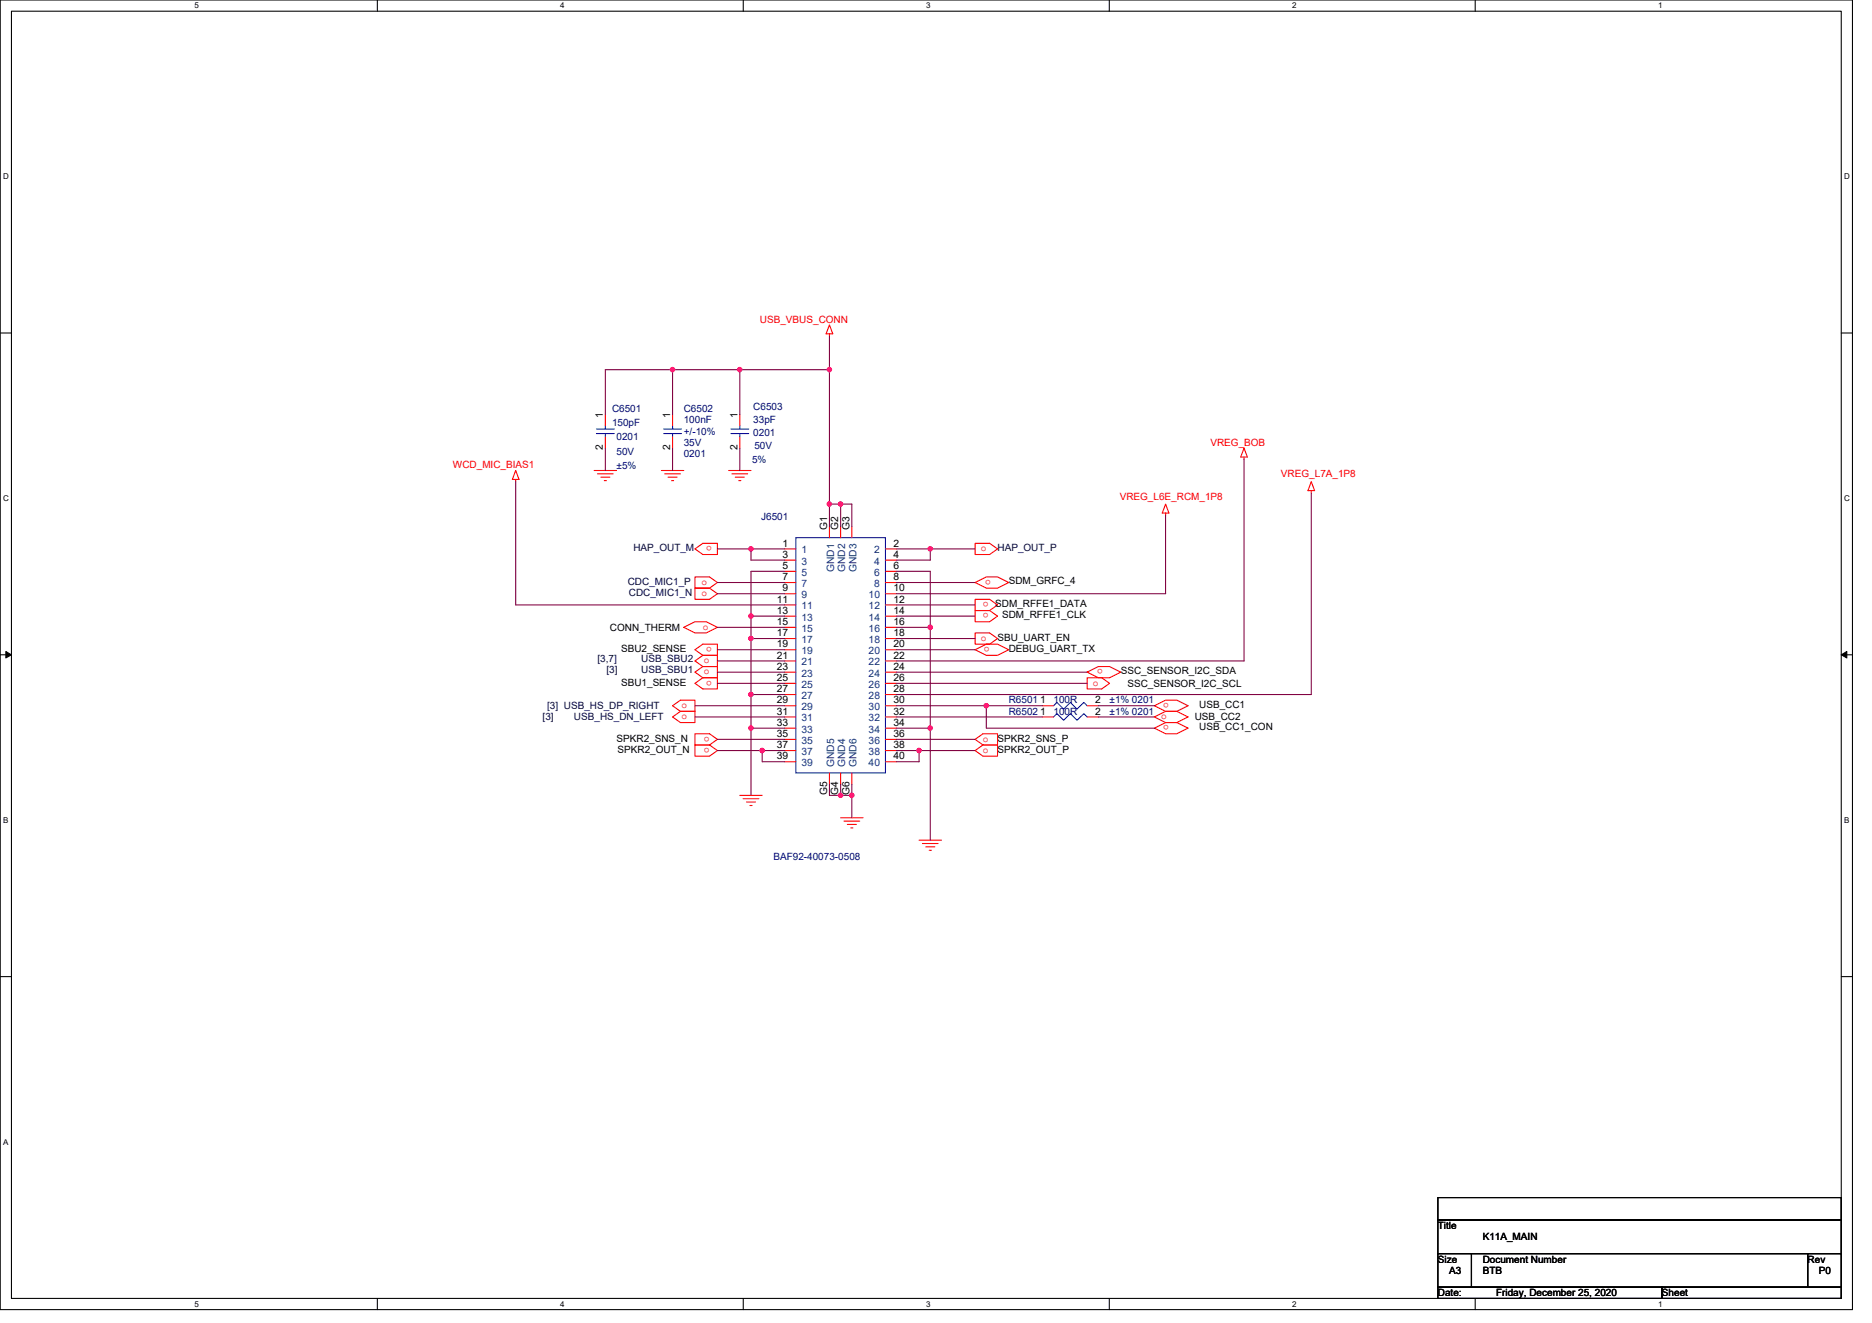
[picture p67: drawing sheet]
<svg xmlns="http://www.w3.org/2000/svg" width="297mm" height="210mm" viewBox="0 0 297 210" stroke-linecap="round" stroke-linejoin="round" font-family="sans-serif">
<defs><g id="words">
<g font-size="1.6" fill="#f00">
<text x="120.6" y="51.2">USB_VBUS_CONN</text>
<text x="192.1" y="70.8">VREG_BOB</text>
<text x="71.9" y="74.3">WCD_MIC_BIAS1</text>
<text x="203.3" y="75.7">VREG_L7A_1P8</text>
<text x="177.7" y="79.3">VREG_L6E_RCM_1P8</text>
<text x="112.9" y="86.7" transform="rotate(180 112.9 86.7)">o</text>
<text x="155.6" y="87.5">o</text>
<text x="111.3" y="92.8">o</text>
<text x="111.3" y="94.6">o</text>
<text x="156.9" y="95.6" transform="rotate(180 156.9 95.6)">o</text>
<text x="157.2" y="92" transform="rotate(180 157.2 92)">o</text>
<text x="111.5" y="99.9">o</text>
<text x="155.6" y="101.7">o</text>
<text x="156.9" y="97.4" transform="rotate(180 156.9 97.4)">o</text>
<text x="111.7" y="105.3">o</text>
<text x="111.7" y="107">o</text>
<text x="112.9" y="102.7" transform="rotate(180 112.9 102.7)">o</text>
<text x="157" y="102.7" transform="rotate(180 157 102.7)">o</text>
<text x="175" y="106.3" transform="rotate(180 175 106.3)">o</text>
<text x="108.1" y="112.4">o</text>
<text x="112.9" y="108" transform="rotate(180 112.9 108)">o</text>
<text x="173.4" y="108.8">o</text>
<text x="185.5" y="111.6" transform="rotate(180 185.5 111.6)">o</text>
<text x="108.1" y="114.2">o</text>
<text x="112.6" y="116.9" transform="rotate(180 112.6 116.9)">o</text>
<text x="112.6" y="118.7" transform="rotate(180 112.6 118.7)">o</text>
<text x="156" y="117.7">o</text>
<text x="156" y="119.5">o</text>
<text x="184.2" y="114.2">o</text>
<text x="185.5" y="115.1" transform="rotate(180 185.5 115.1)">o</text>
</g>
<g font-size="1.6" fill="#000080">
<text x="97.1" y="65.4">C6501</text>
<text x="108.5" y="65.4">C6502</text>
<text x="119.5" y="65.1">C6503</text>
<text x="97.1" y="67.6">150pF</text>
<text x="97.8" y="69.9">0201</text>
<text x="108.5" y="67.2">100nF</text>
<text x="108.5" y="70.8">35V</text>
<text x="108.5" y="69">+/-10%</text>
<text x="119.5" y="67.2">33pF</text>
<text x="119.5" y="69.2">0201</text>
<text x="119.7" y="71.3">50V</text>
<text x="97.8" y="72.2">50V</text>
<text x="97.8" y="74.5">±5%</text>
<text x="108.5" y="72.5">0201</text>
<text x="119.3" y="73.4">5%</text>
<text x="120.8" y="82.5">J6501</text>
<text x="160.1" y="113.4">R6502</text>
<text x="160.1" y="111.7">R6501</text>
<text x="167.2" y="113.4">100R</text>
<text x="167.2" y="111.7">100R</text>
<text x="176.1" y="113.4">±1% 0201</text>
<text x="176.1" y="111.7">±1% 0201</text>
<text x="122.7" y="136.5">BAF92-40073-0508</text>
</g>
<g font-size="1.6">
<text x="95.7" y="71.5" transform="rotate(-90 95.7 71.5)">2</text>
<text x="95.7" y="66.3" transform="rotate(-90 95.7 66.3)">1</text>
<text x="106.3" y="71.5" transform="rotate(-90 106.3 71.5)">2</text>
<text x="106.3" y="66.3" transform="rotate(-90 106.3 66.3)">1</text>
<text x="117" y="71.5" transform="rotate(-90 117 71.5)">2</text>
<text x="117" y="66.3" transform="rotate(-90 117 66.3)">1</text>
<text x="124.1" y="86.7">1</text>
<text x="124.1" y="88.5">3</text>
<text x="131.2" y="84.1" transform="rotate(-90 131.2 84.1)">G1</text>
<text x="133" y="84.1" transform="rotate(-90 133 84.1)">G2</text>
<text x="134.8" y="84.1" transform="rotate(-90 134.8 84.1)">G3</text>
<text x="141.7" y="86.7">2</text>
<text x="141.7" y="88.5">4</text>
<text x="123.3" y="95.6">11</text>
<text x="124.1" y="90.3">5</text>
<text x="124.1" y="92.1">7</text>
<text x="124.1" y="93.9">9</text>
<text x="141.7" y="90.3">6</text>
<text x="141.7" y="92.1">8</text>
<text x="141.7" y="93.9">10</text>
<text x="141.7" y="95.6">12</text>
<text x="160.1" y="92.6">SDM_GRFC_4</text>
<text x="96.8" y="100.1">CONN_THERM</text>
<text x="123.3" y="97.4">13</text>
<text x="123.3" y="99.2">15</text>
<text x="123.3" y="101">17</text>
<text x="141.7" y="97.4">14</text>
<text x="141.7" y="99.2">16</text>
<text x="141.7" y="101">18</text>
<text x="157.9" y="96.4">SDM_RFFE1_DATA</text>
<text x="158.3" y="101.7">SBU_UART_EN</text>
<text x="159" y="98.1">SDM_RFFE1_CLK</text>
<text x="98.5" y="103.5">SBU2_SENSE</text>
<text x="123.3" y="102.7">19</text>
<text x="123.3" y="104.5">21</text>
<text x="123.3" y="106.3">23</text>
<text x="141.7" y="102.7">20</text>
<text x="141.7" y="104.5">22</text>
<text x="141.7" y="106.3">24</text>
<text x="160.1" y="103.5">DEBUG_UART_TX</text>
<text x="177.8" y="107">SSC_SENSOR_I2C_SDA</text>
<text x="98.5" y="108.8">SBU1_SENSE</text>
<text x="123.3" y="108.1">25</text>
<text x="123.3" y="109.9">27</text>
<text x="123.3" y="111.6">29</text>
<text x="123.3" y="113.4">31</text>
<text x="141.7" y="108.1">26</text>
<text x="141.7" y="109.9">28</text>
<text x="141.7" y="111.6">30</text>
<text x="141.7" y="113.4">32</text>
<text x="165" y="113.4">1</text>
<text x="165" y="111.6">1</text>
<text x="173.8" y="113.4">2</text>
<text x="173.8" y="111.6">2</text>
<text x="178.9" y="109">SSC_SENSOR_I2C_SCL</text>
<text x="190.3" y="112.4">USB_CC1</text>
<text x="97.8" y="117.7">SPKR2_SNS_N</text>
<text x="98" y="119.5">SPKR2_OUT_N</text>
<text x="123.3" y="115.2">33</text>
<text x="123.3" y="117">35</text>
<text x="123.3" y="118.7">37</text>
<text x="141.7" y="115.2">34</text>
<text x="141.7" y="117">36</text>
<text x="141.7" y="118.7">38</text>
<text x="158.3" y="117.7">SPKR2_SNS_P</text>
<text x="158.3" y="119.5">SPKR2_OUT_P</text>
<text x="189.6" y="114.3">USB_CC2</text>
<text x="190.3" y="115.9">USB_CC1_CON</text>
<text x="123.3" y="120.5">39</text>
<text x="141.7" y="120.5">40</text>
<text x="131.2" y="126.1" transform="rotate(-90 131.2 126.1)">G5</text>
<text x="133" y="126.1" transform="rotate(-90 133 126.1)">G4</text>
<text x="134.8" y="126.1" transform="rotate(-90 134.8 126.1)">G6</text>
<text x="228.2" y="195.1">Title</text>
<text x="235.3" y="196.8">K11A_MAIN</text>
<text x="228.2" y="200.4">Size</text>
<text x="229.9" y="202.2">A3</text>
<text x="235.3" y="200.4">Document Number</text>
<text x="235.3" y="202.2">BTB</text>
<text x="286.8" y="200.4">Rev</text>
<text x="288.6" y="202.2">P0</text>
<text x="228.2" y="205.7">Date:</text>
<text x="237.4" y="205.7">Friday, December 25, 2020</text>
<text x="263.7" y="205.7">Sheet</text>
</g>
<g font-size="1.6" fill="#000040">
<text x="100.5" y="87.5">HAP_OUT_M</text>
<text x="158.3" y="87.5">HAP_OUT_P</text>
<text x="99.6" y="92.8">CDC_MIC1_P</text>
<text x="99.8" y="94.6">CDC_MIC1_N</text>
<text x="94.8" y="105.1">[3,7]</text>
<text x="96.2" y="106.8">[3]</text>
<text x="101.7" y="105.1">USB_SBU2</text>
<text x="101.7" y="106.8">USB_SBU1</text>
<text x="86.8" y="112.5">[3] USB_HS_DP_RIGHT</text>
<text x="86.1" y="114.3">[3]</text>
<text x="91.1" y="114.3">USB_HS_DN_LEFT</text>
</g>
<g font-size="1.6" fill="#004080">
<text x="127.2" y="87.8">1</text>
<text x="127.2" y="89.6">3</text>
<text x="138.7" y="87.8">2</text>
<text x="138.7" y="89.6">4</text>
<text x="127.2" y="91.4">5</text>
<text x="127.2" y="93.2">7</text>
<text x="127.2" y="95">9</text>
<text x="132.4" y="90.8" transform="rotate(-90 132.4 90.8)">GND1</text>
<text x="134.1" y="90.8" transform="rotate(-90 134.1 90.8)">GND2</text>
<text x="135.9" y="90.8" transform="rotate(-90 135.9 90.8)">GND3</text>
<text x="137.8" y="95">10</text>
<text x="138.7" y="91.4">6</text>
<text x="138.7" y="93.2">8</text>
<text x="127.2" y="96.7">11</text>
<text x="127.2" y="98.5">13</text>
<text x="127.2" y="100.3">15</text>
<text x="137.8" y="96.7">12</text>
<text x="137.8" y="98.5">14</text>
<text x="137.8" y="100.3">16</text>
<text x="127.2" y="102.1">17</text>
<text x="127.2" y="103.8">19</text>
<text x="127.2" y="105.6">21</text>
<text x="127.2" y="107.4">23</text>
<text x="137.8" y="102.1">18</text>
<text x="137.8" y="103.8">20</text>
<text x="137.8" y="105.6">22</text>
<text x="137.8" y="107.4">24</text>
<text x="127.2" y="109.2">25</text>
<text x="127.2" y="111">27</text>
<text x="127.2" y="112.7">29</text>
<text x="137.8" y="109.2">26</text>
<text x="137.8" y="111">28</text>
<text x="137.8" y="112.7">30</text>
<text x="127.2" y="114.5">31</text>
<text x="127.2" y="116.3">33</text>
<text x="127.2" y="118.1">35</text>
<text x="127.2" y="119.8">37</text>
<text x="137.8" y="114.5">32</text>
<text x="137.8" y="116.3">34</text>
<text x="137.8" y="118.1">36</text>
<text x="137.8" y="119.8">38</text>
<text x="127.2" y="121.6">39</text>
<text x="132.4" y="121.8" transform="rotate(-90 132.4 121.8)">GND5</text>
<text x="134.1" y="121.8" transform="rotate(-90 134.1 121.8)">GND4</text>
<text x="135.9" y="121.8" transform="rotate(-90 135.9 121.8)">GND6</text>
<text x="137.8" y="121.6">40</text>
</g>
<g font-size="1.3">
<text x="30.8" y="1.3">5</text>
<text x="88.9" y="1.3">4</text>
<text x="147" y="1.3">3</text>
<text x="205" y="1.3">2</text>
<text x="263.1" y="1.3">1</text>
<text x=".5" y="28.4">D</text>
<text x="292.6" y="28.4">D</text>
<text x=".5" y="79.5">C</text>
<text x="292.6" y="79.5">C</text>
<text x=".5" y="130.6">B</text>
<text x="292.6" y="130.6">B</text>
<text x=".5" y="181.7">A</text>
<text x="30.8" y="207.4">5</text>
<text x="88.9" y="207.4">4</text>
<text x="147" y="207.4">3</text>
<text x="205" y="207.4">2</text>
<text x="263.1" y="207.4">1</text>
</g>
</g></defs>
<path d="M0 0h293.9v207.9h-293.9zM1.8 1.8h290.4v204.3h-290.4z" fill="none" stroke="#000" stroke-width=".17"/>
<g fill="#fff">
<path d="M30.8 .2h.7v1.4h-.7z"/>
<path d="M30.8 206.3h.7v1.4h-.7z"/>
</g>
<path d="M59.9 0v1.8M59.9 206.1v1.8" fill="none" stroke="#000" stroke-width=".17"/>
<g fill="#fff">
<path d="M88.9 .2h.7v1.4h-.7z"/>
<path d="M88.9 206.3h.7v1.4h-.7z"/>
</g>
<path d="M117.9 0v1.8M117.9 206.1v1.8" fill="none" stroke="#000" stroke-width=".17"/>
<g fill="#fff">
<path d="M147 .2h.7v1.4h-.7z"/>
<path d="M147 206.3h.7v1.4h-.7z"/>
</g>
<path d="M176 0v1.8M176 206.1v1.8" fill="none" stroke="#000" stroke-width=".17"/>
<g fill="#fff">
<path d="M205 .2h.7v1.4h-.7z"/>
<path d="M205 206.3h.7v1.4h-.7z"/>
</g>
<path d="M234.1 0v1.8M234.1 206.1v1.8" fill="none" stroke="#000" stroke-width=".17"/>
<g fill="#fff">
<path d="M263.1 .2h.7v1.4h-.7z"/>
<path d="M263.1 206.3h.7v1.4h-.7z"/>
<path d="M.5 27.3h.9v1.4h-.9z"/>
<path d="M292.6 27.3h.9v1.4h-.9z"/>
<path d="M.5 78.4h.9v1.4h-.9z"/>
<path d="M292.6 78.4h.9v1.4h-.9z"/>
</g>
<path d="M0 52.9h1.8M292.2 52.9h1.7" fill="none" stroke="#000" stroke-width=".17"/>
<g fill="#fff">
<path d="M.5 129.5h.8v1.4h-.8z"/>
<path d="M292.6 129.5h.9v1.4h-.9z"/>
</g>
<path d="M0 103.9h1.8M292.2 103.9h1.7" fill="none" stroke="#000" stroke-width=".17"/>
<path d="M.9 103.4l.9 .5-.9 .5zM292.2 103.9l.8-.5v1z" fill="#000" stroke="#000" stroke-width=".16"/>
<path d="M.5 180.5h.8v1.4h-.8z" fill="#fff"/>
<path d="M0 155h1.8M292.2 155h1.7M228.2 190.1h64v3.5h-64zM228.2 193.6h64v5.4h-64zM228.2 199h5.3v5.3h-5.3zM233.5 199h53.3v5.3h-53.3zM286.8 199h5.4v5.3h-5.4zM228.2 204.3h35.5v1.8h-35.5zM263.7 204.3h28.5v1.8h-28.5z" fill="none" stroke="#000" stroke-width=".17"/>
<g fill="none" stroke="#f00" stroke-width=".17">
<path d="M131.6 51.6l.5 1.4h-1zM131.6 53v.3M81.8 74.7l.6 1.4h-1.1zM81.8 76.1v.4M94.3 74.7h3.5M94.8 75.2h2.5M95.3 75.7h1.5M95.9 76.3h.3M96.1 65.8v1.8M96.1 69.3v1.8M104.9 74.7h3.6M105.5 75.2h2.5"/>
<path d="M106 75.7h1.4M106.5 76.3h.4M106.7 65.8v1.8M106.7 69.3v1.8M115.6 74.7h3.6M116.1 75.2h2.5M116.7 75.7h1.4M117.2 76.3h.4M117.4 65.8v1.8M117.4 69.3v1.8M197.4 71.1l.5 1.4h-1zM197.4 72.5v.4"/>
<path d="M208.1 76.5l.5 1.4h-1.1zM208.1 77.9v.3M108.5 99.6l1.8-.9h1.8l1.7 .9-1.7 .9h-1.8zM110.3 87.1l1.2-.9h2.3v1.8h-2.3zM110.3 91.6h2.3l1.2 .9-1.2 .8h-2.3zM110.3 93.3h2.3l1.2 .9-1.2 .9h-2.3zM124.5 87.1h1.8M124.5 88.9h1.8M124.5 90.7h1.8M124.5 92.5h1.8M124.5 94.2h1.8M124.5 96h1.8"/>
<path d="M124.5 97.8h1.8M124.5 99.6h1.8M131.6 83.6v1.7M133.4 83.6v1.7M135.2 83.6v1.7M140.5 87.1h1.8M140.5 88.9h1.8M140.5 90.7h1.8M140.5 92.5h1.8M140.5 94.2h1.8M140.5 96h1.8M140.5 97.8h1.8"/>
<path d="M140.5 99.6h1.8M154.7 92.5l1.8-.9h1.8l1.8 .9-1.8 .8h-1.8zM154.7 86.2h2.3l1.3 .9-1.3 .9h-2.3zM154.7 95.1h2.3l1.3 .9-1.3 .9h-2.3zM154.7 96.9h2.3l1.3 .9-1.3 .9h-2.3zM185 80l.5 1.4h-1.1zM185 81.4v.4M106.7 112l1.3-.9h2.3v1.8h-2.3zM106.7 113.8l1.3-.9h2.3v1.8h-2.3zM110.3 103.1l1.2-.9h2.3v1.8h-2.3zM110.3 108.5l1.2-.9h2.3v1.7h-2.3zM110.3 116.5h2.3l1.2 .8-1.2 .9h-2.3z"/>
<path d="M110.3 118.2h2.3l1.2 .9-1.2 .9h-2.3zM111.5 104l-1.2 .9 1.2 .9M111.5 105.8l-1.2 .9 1.2 .9M111.5 104h2.3v1.8h-2.3M111.5 105.8h2.3v1.8h-2.3M124.5 101.3h1.8M124.5 103.1h1.8M124.5 104.9h1.8M124.5 106.7h1.8M124.5 108.5h1.8M124.5 110.2h1.8M124.5 112h1.8"/>
<path d="M124.5 113.8h1.8M124.5 115.6h1.8M124.5 117.3h1.8M124.5 119.1h1.8M140.5 101.3h1.8M140.5 103.1h1.8M140.5 104.9h1.8M140.5 106.7h1.8M140.5 108.5h1.8M140.5 110.2h1.8M140.5 112h1.8M140.5 113.8h1.8"/>
<path d="M140.5 115.6h1.8M140.5 117.3h1.8M140.5 119.1h1.8M154.7 103.1l1.8-.9h1.8l1.8 .9-1.8 .9h-1.8zM154.7 117.3l1.3-.8h2.3v1.7h-2.3zM154.7 119.1l1.3-.9h2.3v1.8h-2.3zM154.7 100.5h2.3l1.3 .8-1.3 .9h-2.3zM165.4 113.8h1.8M165.4 112h1.8M172.5 107.6h2.3l1.3 .9-1.3 .8h-2.3zM172.5 106.7l1.8-.9h1.8l1.7 .9-1.7 .9h-1.8zM172.5 113.8h1.8"/>
<path d="M172.5 112h1.8M183.2 112l1.8-.9h1.7l1.8 .9-1.8 .9h-1.7zM183.2 113.8l1.8-.9h1.7l1.8 .9-1.8 .9h-1.7zM183.2 115.6l1.8-.9h1.7l1.8 .9-1.8 .9h-1.7zM117.4 126.2h3.5M117.9 126.8h2.5M118.4 127.3h1.5M119 127.8h.3M124.5 120.9h1.8M131.6 122.7v1.8M133.4 122.7v1.8M133.4 129.8h3.5"/>
<path d="M133.9 130.3h2.5M134.4 130.9h1.5M135 131.4h.3M135.2 122.7v1.8M140.5 120.9h1.8M145.8 133.3h3.6M146.4 133.9h2.5M146.9 134.4h1.4M147.4 135h.4"/>
</g>
<g fill="none" stroke="#00f" stroke-width=".17">
<path d="M94.6 68.1h2.9M94.6 68.8h2.9M96.1 67.6v.5M96.1 68.8v.5M105.3 68.1h2.8M105.3 68.8h2.8M106.7 67.6v.5M106.7 68.8v.5M116 68.1h2.8M116 68.8h2.8M117.4 67.6v.5M117.4 68.8v.5"/>
<path d="M126.3 85.3h14.2v37.4h-14.2zM167.2 113.8l.5-.5 1.1 1 1-1 1.1 1 1.1-1 .5 .5M167.2 112l.5-.5 1.1 1 1-1 1.1 1 1.1-1 .5 .5"/>
</g>
<g fill="none" stroke="#800040" stroke-width=".17">
<path d="M106.7 58.7h-10.6v7.1M106.7 58.7v7.1M106.7 58.7h10.7M117.4 58.7v7.1M117.4 58.7h14.2M131.6 53.3v5.4M131.6 58.7v21.3M81.8 76.5v19.5h42.7M96.1 71.1v3.6M106.7 71.1v3.6M117.4 71.1v3.6M197.4 72.9v32h-55.1"/>
<path d="M208.1 78.2v32h-65.8M113.8 87.1h5.4M113.8 92.5h10.7M113.8 94.2h10.7M113.8 99.6h10.7M119.2 87.1v1.8h5.3M119.2 97.8v3.5M119.2 87.1h5.3M119.2 97.8h5.3M124.5 90.7h-5.3v7.1M131.6 80h1.8M131.6 80v3.6"/>
<path d="M133.4 80v3.6M133.4 80h1.8v3.6M142.3 87.1h5.3M142.3 90.7h5.3v8.9M142.3 99.6h5.3M142.3 92.5h12.4M142.3 96h12.4M142.3 97.8h12.4M147.6 87.1v1.8h-5.3M147.6 99.6v16M147.6 87.1h7.1M185 81.8v12.4h-42.7"/>
<path d="M110.3 112h14.2M110.3 113.8h14.2M113.8 119.1h7.1M113.8 103.1h10.7M113.8 104.9h10.7M113.8 106.7h10.7M113.8 108.5h10.7M113.8 117.3h10.7M119.2 101.3v8.9M119.2 110.2v5.4M119.2 115.6v10.6M119.2 101.3h5.3"/>
<path d="M119.2 110.2h5.3M119.2 115.6h5.3M120.9 119.1v1.8h3.6M120.9 119.1h3.6M142.3 119.1h3.5M142.3 108.5h30.2M142.3 115.6h5.3M142.3 101.3h12.4M142.3 103.1h12.4M142.3 106.7h30.2M142.3 117.3h12.4M142.3 112h14.2"/>
<path d="M142.3 113.8h23.1M145.8 119.1v1.8h-3.5M145.8 119.1h8.9M147.6 115.6v17.7M156.5 112h8.9M156.5 112v3.6h26.7M174.3 112h8.9M174.3 113.8h8.9M131.6 124.5v1.7h1.8M133.4 124.5v1.7M133.4 126.2h1.8M135.2 124.5v1.7"/>
<path d="M135.2 126.2v3.6"/>
</g>
<g fill="#f0f" stroke="#f0f" stroke-width=".17">
<circle cx="131.6" cy="58.7" r=".35"/>
<circle cx="117.4" cy="58.7" r=".35"/>
<circle cx="106.7" cy="58.7" r=".35"/>
<circle cx="131.6" cy="80" r=".35"/>
<circle cx="133.4" cy="80" r=".35"/>
<circle cx="119.2" cy="87.1" r=".35"/>
<circle cx="147.6" cy="87.1" r=".35"/>
<circle cx="119.2" cy="97.8" r=".35"/>
<circle cx="147.6" cy="115.6" r=".35"/>
<circle cx="147.6" cy="99.6" r=".35"/>
<circle cx="119.2" cy="110.2" r=".35"/>
<circle cx="119.2" cy="101.3" r=".35"/>
<circle cx="119.2" cy="115.6" r=".35"/>
<circle cx="120.9" cy="119.1" r=".35"/>
<circle cx="145.8" cy="119.1" r=".35"/>
<circle cx="133.4" cy="126.2" r=".35"/>
<circle cx="135.2" cy="126.2" r=".35"/>
<circle cx="156.5" cy="112" r=".35"/>
</g>
<use href="#words"/>
</svg>
